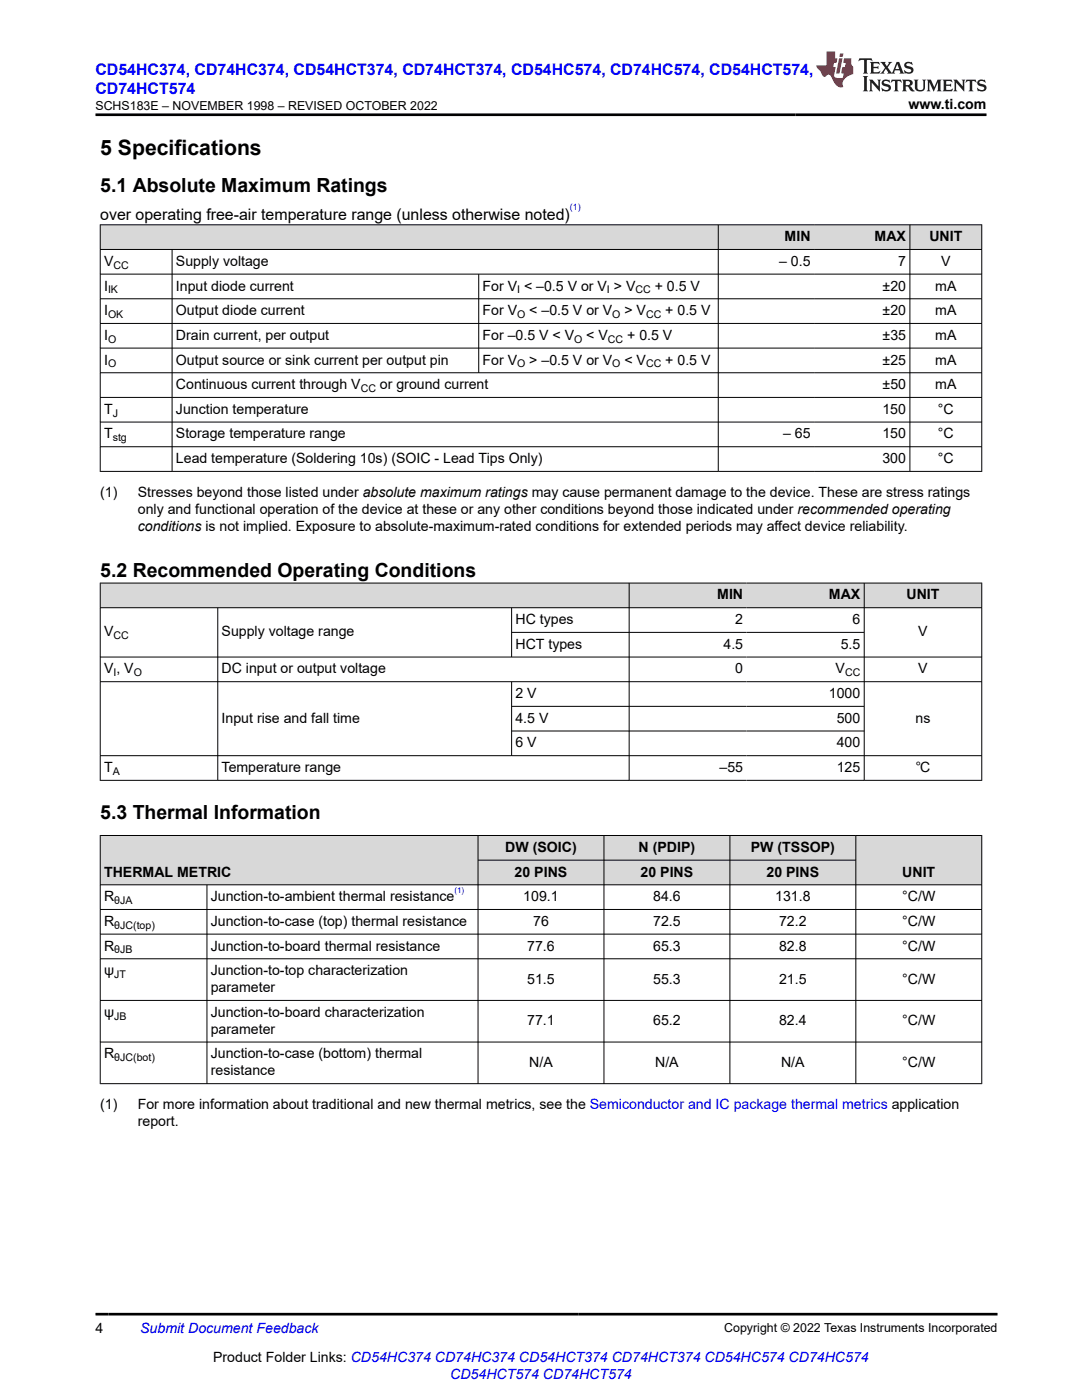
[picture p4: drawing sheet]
<svg xmlns="http://www.w3.org/2000/svg" width="216mm" height="279mm" viewBox="0 0 216 279" stroke-linecap="round" stroke-linejoin="round" font-family="sans-serif">
<defs><g id="words">
<text font-size="4.2" x="20" y="30.9">5 Specifications</text>
<g font-size="3.9">
<text x="20" y="38.4">5.1 Absolute Maximum Ratings</text>
<text x="20" y="115.1">5.2 Recommended Operating Conditions</text>
<text x="20" y="163.4">5.3 Thermal Information</text>
</g>
<g font-size="3.2" fill="#00f">
<text x="19" y="14.9">CD54HC374, CD74HC374, CD54HCT374, CD74HCT374, CD54HC574, CD74HC574, CD54HCT574,</text>
<text x="19" y="18.7">CD74HCT574</text>
</g>
<text font-size="3.2" x="20" y="43.8">over operating free-air temperature range (unless otherwise noted)</text>
<g font-size="2.8">
<text x="181.3" y="21.8">www.ti.com</text>
<text x="20.8" y="53.1">V</text>
<text x="35.1" y="53.1">Supply voltage</text>
<text x="155.5" y="53.1">– 0.5</text>
<text x="156.6" y="48.1">MIN</text>
<text x="174.5" y="48.1">MAX</text>
<text x="179.2" y="53.1">7</text>
<text x="185.4" y="48.1">UNIT</text>
<text x="187.8" y="53.1">V</text>
<text x="20.8" y="58">I</text>
<text x="35.1" y="58">Input diode current</text>
<text x="96.3" y="58">For V &lt; –0.5 V or V &gt; V</text>
<text x="130.6" y="58">+ 0.5 V</text>
<text x="176.1" y="58">±20</text>
<text x="186.6" y="58">mA</text>
<text x="20.8" y="62.9">I</text>
<text x="35.1" y="62.9">Output diode current</text>
<text x="96.3" y="62.9">For V</text>
<text x="105.6" y="62.9">&lt; –0.5 V or V</text>
<text x="124.6" y="62.9">&gt; V</text>
<text x="132.8" y="62.9">+ 0.5 V</text>
<text x="176.1" y="62.9">±20</text>
<text x="186.6" y="62.9">mA</text>
<text x="20.8" y="67.8">I</text>
<text x="35.1" y="67.8">Drain current, per output</text>
<text x="96.3" y="67.8">For –0.5 V &lt; V</text>
<text x="117" y="67.8">&lt; V</text>
<text x="125.2" y="67.8">+ 0.5 V</text>
<text x="176.1" y="67.8">±35</text>
<text x="186.6" y="67.8">mA</text>
<text x="20.8" y="72.7">I</text>
<text x="35.1" y="72.7">Output source or sink current per output pin</text>
<text x="35.1" y="77.7">Continuous current through V</text>
<text x="75.8" y="77.7">or ground current</text>
<text x="96.3" y="72.7">For V</text>
<text x="105.6" y="72.7">&gt; –0.5 V or V</text>
<text x="124.6" y="72.7">&lt; V</text>
<text x="132.8" y="72.7">+ 0.5 V</text>
<text x="176.1" y="72.7">±25</text>
<text x="176.1" y="77.7">±50</text>
<text x="186.6" y="72.7">mA</text>
<text x="186.6" y="77.7">mA</text>
<text x="20.8" y="82.6">T</text>
<text x="35.1" y="82.6">Junction temperature</text>
<text x="176.1" y="82.6">150</text>
<text x="187.1" y="82.6">°C</text>
<text x="20.8" y="87.5">T</text>
<text x="35.1" y="87.5">Storage temperature range</text>
<text x="156.2" y="87.5">– 65</text>
<text x="176.1" y="87.5">150</text>
<text x="187.1" y="87.5">°C</text>
<text x="35.1" y="92.4">Lead temperature (Soldering 10s) (SOIC - Lead Tips Only)</text>
<text x="176.1" y="92.4">300</text>
<text x="187.1" y="92.4">°C</text>
<text x="20" y="99.2">(1)</text>
<text x="27.5" y="99.2">Stresses beyond those listed under absolute maximum ratings may cause permanent damage to the device. These are stress ratings</text>
<text x="27.5" y="102.6">only and functional operation of the device at these or any other conditions beyond those indicated under recommended operating</text>
<text x="27.5" y="106">conditions is not implied. Exposure to absolute-maximum-rated conditions for extended periods may affect device reliability.</text>
<text x="143.1" y="119.6">MIN</text>
<text x="165.4" y="119.6">MAX</text>
<text x="180.9" y="119.6">UNIT</text>
<text x="102.9" y="124.6">HC types</text>
<text x="146.7" y="124.6">2</text>
<text x="170.1" y="124.6">6</text>
<text x="20.8" y="127">V</text>
<text x="44.2" y="127">Supply voltage range</text>
<text x="102.9" y="129.5">HCT types</text>
<text x="144.4" y="129.5">4.5</text>
<text x="167.8" y="129.5">5.5</text>
<text x="183.2" y="127">V</text>
<text x="20.8" y="134.4">V , V</text>
<text x="44.2" y="134.4">DC input or output voltage</text>
<text x="146.7" y="134.4">0</text>
<text x="166.7" y="134.4">V</text>
<text x="183.2" y="134.4">V</text>
<text x="102.9" y="139.3">2 V</text>
<text x="165.4" y="139.3">1000</text>
<text x="44.2" y="144.2">Input rise and fall time</text>
<text x="102.9" y="144.2">4.5 V</text>
<text x="102.9" y="149.2">6 V</text>
<text x="167" y="144.2">500</text>
<text x="167" y="149.2">400</text>
<text x="182.7" y="144.2">ns</text>
<text x="20.8" y="154.1">T</text>
<text x="44.2" y="154.1">Temperature range</text>
<text x="143.6" y="154.1">–55</text>
<text x="167" y="154.1">125</text>
<text x="182.7" y="154.1">℃</text>
<text x="100.8" y="170">DW (SOIC)</text>
<text x="127.4" y="170">N (PDIP)</text>
<text x="149.8" y="170">PW (TSSOP)</text>
<text x="20.8" y="174.9">THERMAL METRIC</text>
<text x="20.8" y="179.9">R</text>
<text x="42.1" y="179.9">Junction-to-ambient thermal resistance</text>
<text x="102.7" y="174.9">20 PINS</text>
<text x="104.4" y="179.9">109.1</text>
<text x="127.8" y="174.9">20 PINS</text>
<text x="130.3" y="179.9">84.6</text>
<text x="153" y="174.9">20 PINS</text>
<text x="154.7" y="179.9">131.8</text>
<text x="180" y="179.9">°C/W</text>
<text x="180" y="174.9">UNIT</text>
<text x="20.8" y="184.8">R</text>
<text x="42.1" y="184.8">Junction-to-case (top) thermal resistance</text>
<text x="106.4" y="184.8">76</text>
<text x="130.3" y="184.8">72.5</text>
<text x="155.5" y="184.8">72.2</text>
<text x="180" y="184.8">°C/W</text>
<text x="20.8" y="189.7">R</text>
<text x="42.1" y="189.7">Junction-to-board thermal resistance</text>
<text x="105.2" y="189.7">77.6</text>
<text x="130.3" y="189.7">65.3</text>
<text x="155.5" y="189.7">82.8</text>
<text x="180" y="189.7">°C/W</text>
<text x="20.8" y="194.6">ψ</text>
<text x="42.1" y="194.6">Junction-to-top characterization</text>
<text x="105.2" y="196.3">51.5</text>
<text x="130.3" y="196.3">55.3</text>
<text x="155.5" y="196.3">21.5</text>
<text x="180" y="196.3">°C/W</text>
<text x="20.8" y="202.9">ψ</text>
<text x="42.1" y="198">parameter</text>
<text x="42.1" y="202.9">Junction-to-board characterization</text>
<text x="42.1" y="206.3">parameter</text>
<text x="105.2" y="204.6">77.1</text>
<text x="130.3" y="204.6">65.2</text>
<text x="155.5" y="204.6">82.4</text>
<text x="180" y="204.6">°C/W</text>
<text x="20.8" y="211.2">R</text>
<text x="42.1" y="211.2">Junction-to-case (bottom) thermal</text>
<text x="42.1" y="214.6">resistance</text>
<text x="105.6" y="212.9">N/A</text>
<text x="130.7" y="212.9">N/A</text>
<text x="155.9" y="212.9">N/A</text>
<text x="180" y="212.9">°C/W</text>
<text x="20" y="221.4">(1)</text>
<text x="27.5" y="221.4">For more information about traditional and new thermal metrics, see the Semiconductor and IC package thermal metrics application</text>
<text x="27.5" y="224.8">report.</text>
<text x="19" y="266.1">4</text>
<text x="42.5" y="271.7">Product Folder Links: CD54HC374 CD74HC374 CD54HCT374 CD74HCT374 CD54HC574 CD74HC574</text>
</g>
<g font-size="2.8" fill="#00f">
<text x="28" y="266.1">Submit Document Feedback</text>
<text x="89.8" y="275.1">CD54HCT574 CD74HCT574</text>
</g>
<g font-size="2.5">
<text x="19" y="21.9">SCHS183E – NOVEMBER 1998 – REVISED OCTOBER 2022</text>
<text x="144.5" y="265.8">Copyright © 2022 Texas Instruments Incorporated</text>
</g>
<g font-size="2.1">
<text x="22.6" y="53.6">CC</text>
<text x="21.6" y="58.5">IK</text>
<text x="103.2" y="58.5">I</text>
<text x="121.1" y="58.5">I</text>
<text x="126.8" y="58.5">CC</text>
<text x="21.6" y="63.5">OK</text>
<text x="103.2" y="63.5">O</text>
<text x="122.2" y="63.5">O</text>
<text x="128.9" y="63.5">CC</text>
<text x="21.6" y="68.4">O</text>
<text x="114.6" y="68.4">O</text>
<text x="121.3" y="68.4">CC</text>
<text x="21.6" y="73.3">O</text>
<text x="103.2" y="73.3">O</text>
<text x="122.2" y="73.3">O</text>
<text x="128.9" y="73.3">CC</text>
<text x="22.5" y="83.2">J</text>
<text x="72" y="78.2">CC</text>
<text x="22.5" y="88.1">stg</text>
<text x="22.6" y="127.6">CC</text>
<text x="22.6" y="135">I</text>
<text x="26.7" y="135">O</text>
<text x="168.6" y="135">CC</text>
<text x="22.5" y="154.7">A</text>
<text x="22.8" y="180.4">θJA</text>
<text x="22.8" y="185.3">θJC(top)</text>
<text x="22.8" y="190.3">θJB</text>
<text x="22.8" y="195.2">JT</text>
<text x="22.8" y="203.5">JB</text>
<text x="22.8" y="211.8">θJC(bot)</text>
</g>
<text font-size="1.8" fill="#00f" x="113.7" y="42">(1)</text>
<text font-size="1.6" fill="#00f" x="90.7" y="178.2">(1)</text>
</g></defs>
<g fill="#d8d8d8">
<path d="M20 44.9h175.9v4.9h-175.9z" fill-rule="evenodd"/>
<path d="M20.1 44.9h123.2v4.8h-123.2z" fill-rule="evenodd"/>
<path d="M143.4 44.9h19v4.8h-19z" fill-rule="evenodd"/>
<path d="M162.4 44.9h19.1v4.8h-19.1z" fill-rule="evenodd"/>
<path d="M181.6 44.9h14.2v4.8h-14.2z" fill-rule="evenodd"/>
</g>
<g fill="none" stroke="#000" stroke-width=".2">
<path d="M19.9 44.9h176.1M19.9 49.8h176.1M19.9 54.7h176.1M19.9 59.6h176.1M20 44.8v49.3M34.3 49.8v44.3M95.5 54.7v19.8M143.3 44.8v49.3M181.6 44.8v49.3M195.9 44.8v49.3M19.9 64.5h176.1M19.9 69.5h176.1"/>
<path d="M19.9 74.4h176.1M19.9 79.3h176.1M19.9 84.2h176.1M19.9 89.2h176.1M19.9 94.1h176.1"/>
</g>
<g fill="#d8d8d8">
<path d="M20 116.4h175.9v4.9h-175.9z" fill-rule="evenodd"/>
<path d="M20.1 116.4h105.4v4.8h-105.4z" fill-rule="evenodd"/>
<path d="M125.6 116.4h23.4v4.8h-23.4z" fill-rule="evenodd"/>
<path d="M149 116.4h23.4v4.8h-23.4z" fill-rule="evenodd"/>
<path d="M172.5 116.4h23.3v4.8h-23.3z" fill-rule="evenodd"/>
</g>
<g fill="none" stroke="#000" stroke-width=".2">
<path d="M19.9 116.4h176.1M20 116.3v39.5M125.5 116.3v39.5M172.4 116.3v39.5M195.9 116.3v39.5M19.9 121.3h176.1M19.9 131.1h176.1M19.9 136h176.1M43.5 121.3v34.5M102.1 121.3v9.9M102.1 136v14.9M102.1 126.2h70.4"/>
<path d="M19.9 150.8h176.1M19.9 155.7h176.1M102.1 141h70.4M102.1 145.9h70.4"/>
</g>
<g fill="#d8d8d8">
<path d="M20 166.7h175.9v5h-175.9z" fill-rule="evenodd"/>
<path d="M20.1 166.8h75.2v9.7h-75.2z" fill-rule="evenodd"/>
<path d="M95.4 166.8h25.1v4.8h-25.1z" fill-rule="evenodd"/>
<path d="M120.6 166.8h25v4.8h-25z" fill-rule="evenodd"/>
<path d="M145.7 166.8h25v4.8h-25z" fill-rule="evenodd"/>
<path d="M170.8 166.8h25v9.7h-25z" fill-rule="evenodd"/>
<path d="M95.4 171.7h25.1v4.8h-25.1z" fill-rule="evenodd"/>
<path d="M120.6 171.7h25v4.8h-25z" fill-rule="evenodd"/>
<path d="M145.7 171.7h25v4.8h-25z" fill-rule="evenodd"/>
</g>
<g fill="none" stroke="#000" stroke-width=".2">
<path d="M19.9 166.7h176.1M19.9 176.6h176.1M20 166.7v49.6M41.3 176.6v39.7M95.4 166.7v49.6M95.4 171.7h75.4M120.5 166.7v49.6M145.6 166.7v49.6M170.8 166.7v49.6M195.9 166.7v49.6M19.9 181.5h176.1M19.9 186.4h176.1"/>
<path d="M19.9 191.3h176.1M19.9 199.7h176.1M19.9 208h176.1M19.9 216.3h176.1"/>
</g>
<path d="M171.5 11.6l-.2 .6 .5-.2h.6v.1v2.2l-.2 .4h1l-.2-.4v-2.2v-.1h.5l.5 .2-.1-.6zM173.6 12.4l.2 .3v1.6l-.2 .4h1.9l.1-.6a1.08 1.08 0 0 1-1.3 .2v-.7h.6l.4 .2v-.7l-.4 .2h-.6v-.5l.2-.2a1 1 0 0 1 1 .3l-.1-.5zM175.7 12.4l.9 1.1-1 1.2h.9l-.2-.2 .5-.8 .4 .8-.2 .2h1.6l-.2-.2 .2-.5h.9l.1 .5-.1 .2h.9l-.2-.4-.8-1.9h-.5l-.9 2.1-.9-1.1 .9-1h-.8l.2 .2-.4 .6-.4-.6 .2-.2zM179 12.8l.4 1h-.7zM180.7 12.5a.65 .65 0 0 0-.2 .7 .65 .65 0 0 0 .6 .5l.6 .1 .1 .3a.79 .79 0 0 1-.7 .4 .79 .79 0 0 1-.7-.5l.1 .7 .2-.1a.93 .93 0 0 0 1.1 0 .93 .93 0 0 0 .4-.9 1.46 1.46 0 0 0-1.2-.6l-.1-.3a1.09 1.09 0 0 1 1.2 .2l-.2-.6-.1 .1-.5-.2zM172.2 15.2l.2 .4v2.2l-.2 .4h1l-.2-.4v-2.2l.2-.4zM173.4 15.9l.2 .4v1.5l-.2 .4h.8l-.3-.4 .1-1.3 1.6 1.8v-2l.2-.4h-.7l.1 .2 .1 1.1-1.2-1.3zM176.2 16a.65 .65 0 0 0-.2 .8 .65 .65 0 0 0 .6 .4l.6 .2 .1 .2a.79 .79 0 0 1-.7 .4 .79 .79 0 0 1-.7-.5l.1 .7 .2-.1a.93 .93 0 0 0 1.1 .1 .93 .93 0 0 0 .4-1 1.46 1.46 0 0 0-1.2-.5l-.1-.4a1.09 1.09 0 0 1 1.2 .2l-.1-.6-.2 .1-.5-.1zM177.9 15.9l-.1 .6a.63 .63 0 0 1 .8-.3v1.6l-.3 .4h1l-.2-.4v-1.6a.66 .66 0 0 1 .8 .3l-.1-.6zM180 15.9l.2 .4v1.5l-.2 .4h1l-.2-.2-.1-.7h.5l.1 .2a.79 .79 0 0 0 1.2 .6l-1-.9a.61 .61 0 0 0 .6-.6 .61 .61 0 0 0-.5-.7zM180.8 16.2h.1a.47 .47 0 0 1 .5 .1 .47 .47 0 0 1 .1 .5l-.1 .1-.7 .1zM182.3 15.9l.2 .2a2.27 2.27 0 0 0 .4 2 1.04 1.04 0 0 0 1.7-.7v-1.3l.2-.2h-.8l.2 .4v1.1a.6 .6 0 0 1-.6 .6 .6 .6 0 0 1-.6-.6v-1.1l.3-.4zM184.9 15.9l.2 .4v1.5l-.2 .4h.8l-.3-.4v-1.4l.9 1.9 .9-1.9v1.4l-.3 .4h1l-.2-.4v-1.5l.2-.4h-.8l-.7 1.5-.6-1.5zM188.1 15.9l.2 .4v1.5l-.2 .4h1.9l.1-.6a1.09 1.09 0 0 1-1.3 .2v-.7h.6l.4 .2v-.6l-.4 .2h-.6v-.6l.2-.1a1.01 1.01 0 0 1 1 .3l-.1-.6zM190.2 15.9l.3 .4v1.5l-.3 .4h.8l-.2-.4v-1.3l1.6 1.8v-2l.2-.4h-.7l.2 .2v1.1l-1.2-1.3zM192.8 15.9l-.1 .6a.63 .63 0 0 1 .8-.3v1.6l-.3 .4h1l-.2-.4v-1.6a.66 .66 0 0 1 .8 .3l-.1-.6zM195.2 16a.65 .65 0 0 0-.2 .8 .65 .65 0 0 0 .6 .4l.6 .2 .2 .2a.79 .79 0 0 1-.7 .4 .79 .79 0 0 1-.7-.5l.1 .7 .2-.1a.93 .93 0 0 0 1 .1 .93 .93 0 0 0 .5-1 1.46 1.46 0 0 0-1.3-.5v-.4a1.09 1.09 0 0 1 1.2 .2l-.2-.6-.2 .1-.5-.1z" fill="#231f20"/>
<path d="M164.9 10.3v2.7h-2l.1 .4 .8 1a.95 .95 0 0 0 1 .9 .59 .59 0 0 1 .5-.4 .59 .59 0 0 1 .5 .3l.4 .8a1.59 1.59 0 0 0 2.1 1.4 1.61 1.61 0 0 1 1-2.3l1-.3-.1-1.5a1.59 1.59 0 0 1-.3-1.7h-1.5l-.2 .9h.6l-.2 .9h-.5l-.2 .9v.3l.4 .1-.1 .9h-.7a.73 .73 0 0 1-1-.7l.3-1.5h-.5l.1-.9h.5l.2-.9h-.5v-1.3zM167.4 11.6l-.6 3.1h.7l.6-3.1zM167.6 10.7l-.1 .6h.7l.1-.6z" fill="#ed1c24"/>
<path d="M19 22.9h177.8M19 262.3h180" fill="none" stroke="#000" stroke-width=".53"/>
<use href="#words"/>
</svg>
